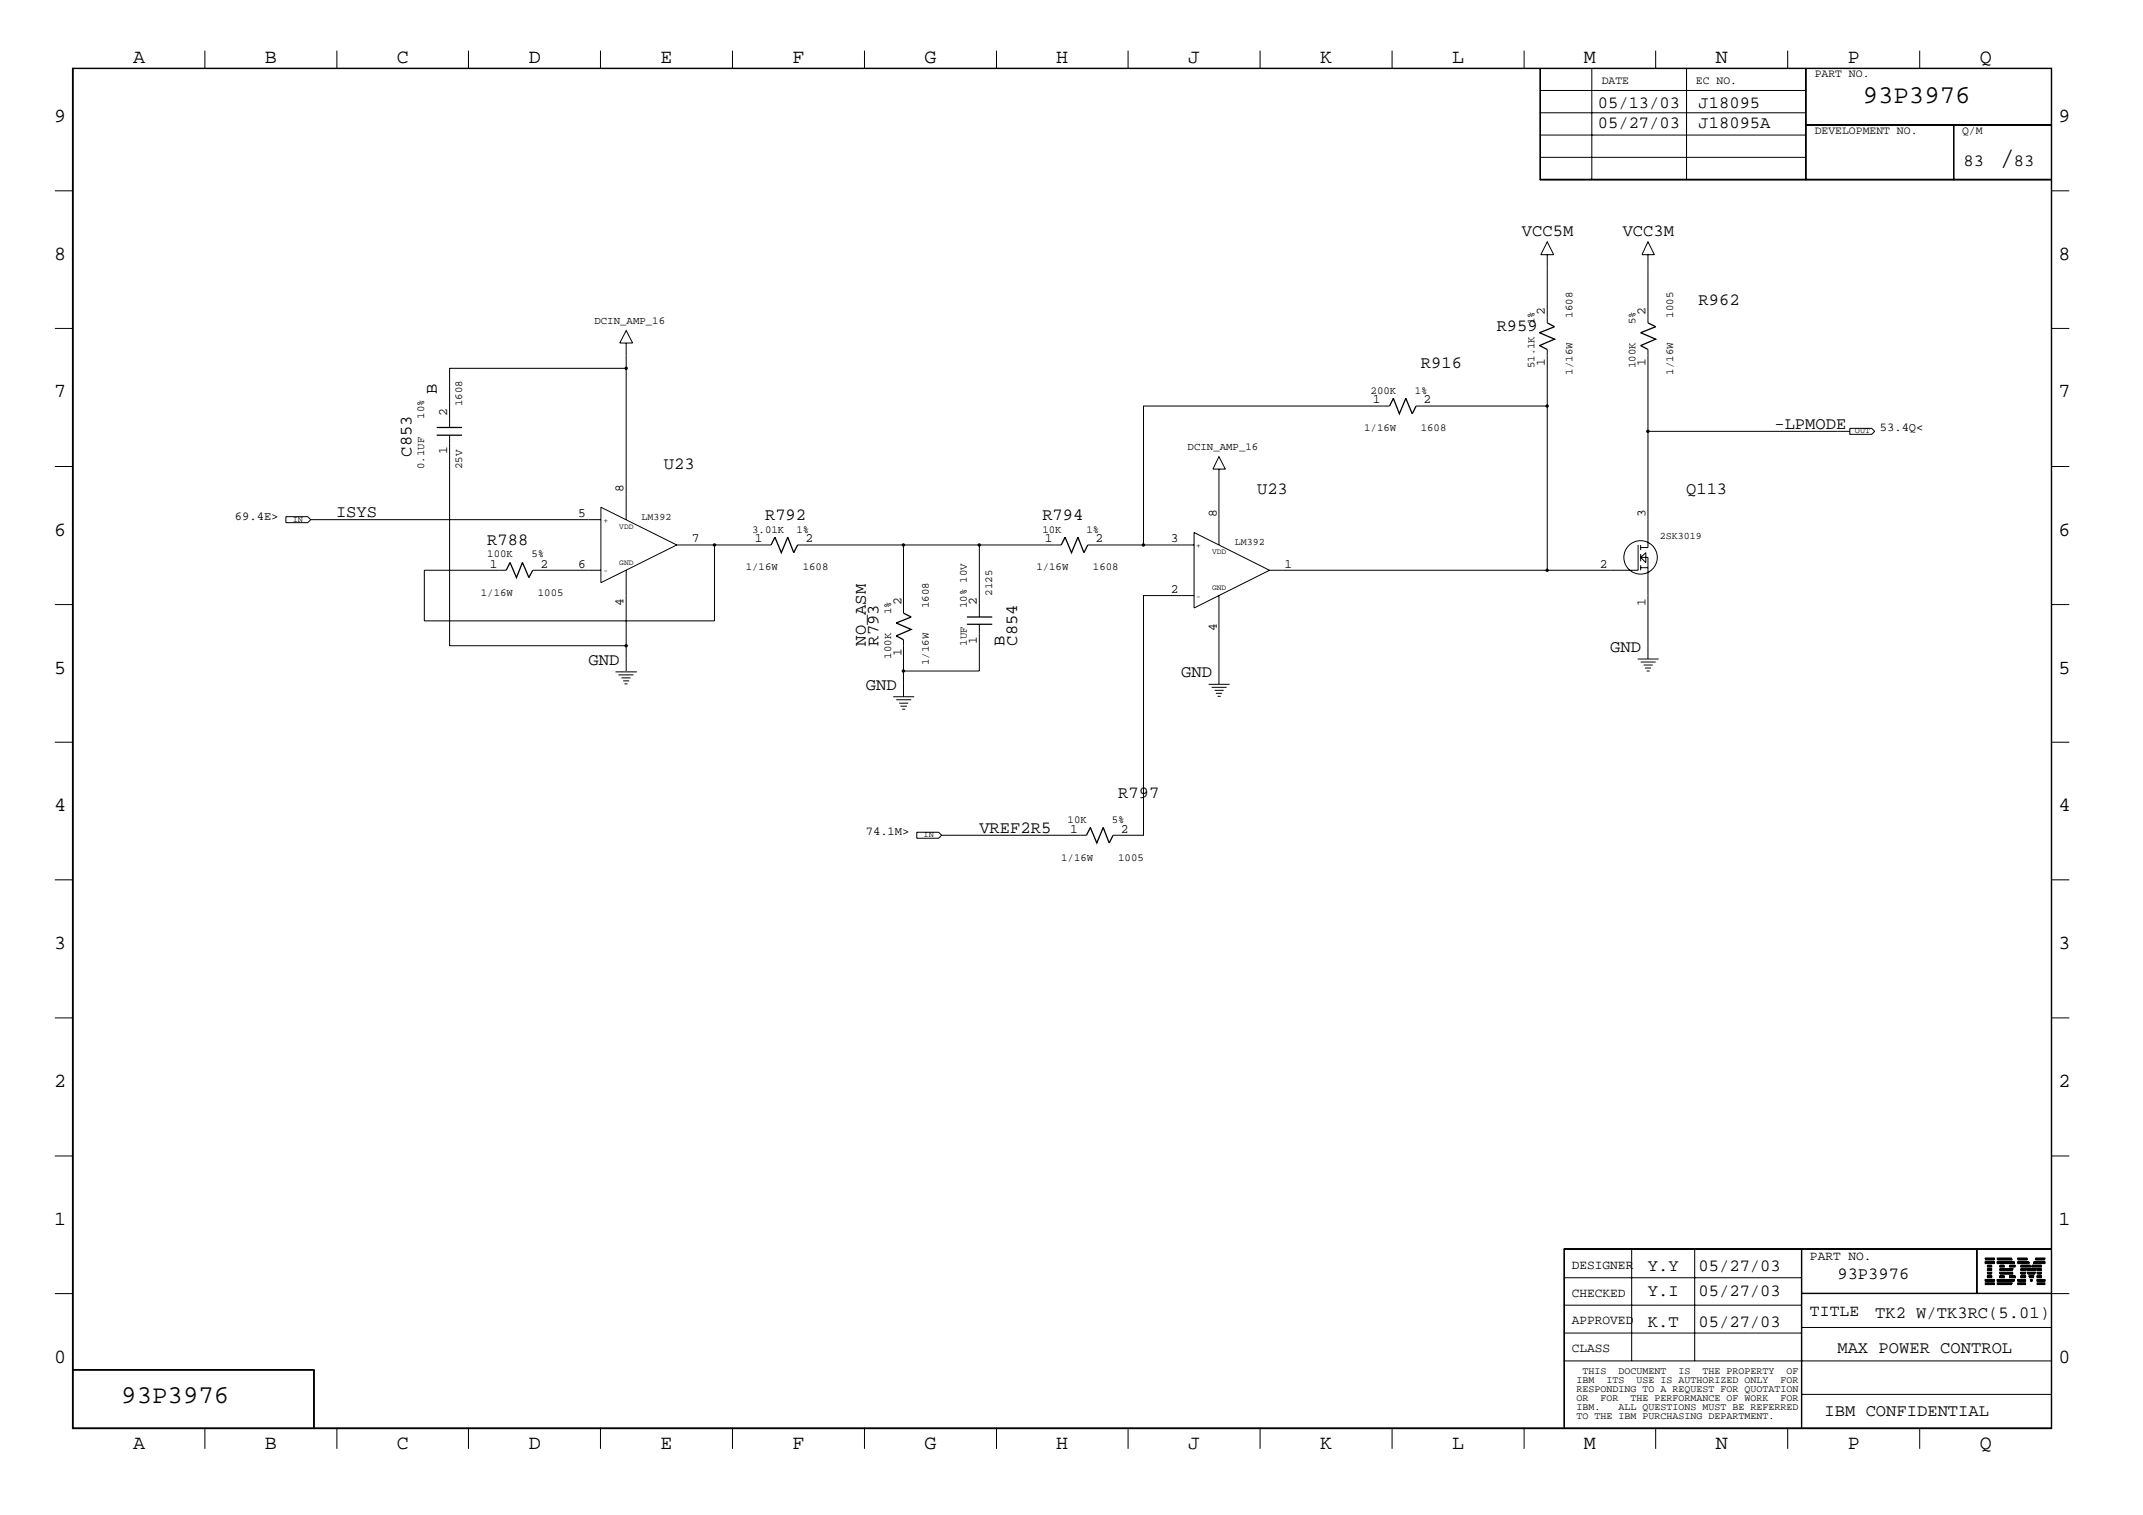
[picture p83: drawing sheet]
<svg xmlns="http://www.w3.org/2000/svg" width="423mm" height="299mm" viewBox="0 0 423 299" stroke-linecap="round" stroke-linejoin="round" font-family="sans-serif">
<defs><g id="words">
<text font-size="5.2" x="395" y="32.9">/</text>
<g font-size="5.1">
<text x="368" y="20.4">93P3976</text>
<text x="24" y="277.1">93P3976</text>
</g>
<g font-size="4">
<text x="26.3" y="12.4">A</text>
<text x="52.3" y="12.4">B</text>
<text x="78.4" y="12.4">C</text>
<text x="104.5" y="12.4">D</text>
<text x="130.5" y="12.4">E</text>
<text x="156.5" y="12.4">F</text>
<text x="182.6" y="12.4">G</text>
<text x="208.6" y="12.4">H</text>
<text x="234.7" y="12.4">J</text>
<text x="260.8" y="12.4">K</text>
<text x="286.9" y="12.4">L</text>
<text x="312.8" y="12.4">M</text>
<text x="338.9" y="12.4">N</text>
<text x="365" y="12.4">P</text>
<text x="391.1" y="12.4">Q</text>
<text x="10.7" y="24">9</text>
<text x="406.7" y="24">9</text>
<text x="10.7" y="51.3">8</text>
<text x="406.7" y="51.3">8</text>
<text x="10.7" y="78.5">7</text>
<text x="406.7" y="78.5">7</text>
<text x="10.7" y="105.7">6</text>
<text x="406.7" y="105.7">6</text>
<text x="10.7" y="133">5</text>
<text x="406.7" y="133">5</text>
<text x="10.7" y="160.2">4</text>
<text x="406.7" y="160.2">4</text>
<text x="10.7" y="187.4">3</text>
<text x="406.7" y="187.4">3</text>
<text x="10.7" y="214.5">2</text>
<text x="406.7" y="214.5">2</text>
<text x="10.7" y="241.8">1</text>
<text x="406.7" y="241.8">1</text>
<text x="10.7" y="269.1">0</text>
<text x="406.7" y="269.1">0</text>
<text x="26.3" y="286.1">A</text>
<text x="52.3" y="286.1">B</text>
<text x="78.4" y="286.1">C</text>
<text x="104.5" y="286.1">D</text>
<text x="130.5" y="286.1">E</text>
<text x="156.5" y="286.1">F</text>
<text x="182.6" y="286.1">G</text>
<text x="208.6" y="286.1">H</text>
<text x="234.7" y="286.1">J</text>
<text x="260.8" y="286.1">K</text>
<text x="286.9" y="286.1">L</text>
<text x="312.8" y="286.1">M</text>
<text x="338.9" y="286.1">N</text>
<text x="365" y="286.1">P</text>
<text x="391.1" y="286.1">Q</text>
</g>
<g font-size="3.4">
<text x="315.6" y="21.3">05/13/03</text>
<text x="335.5" y="21.3">J18095</text>
<text x="315.6" y="25.3">05/27/03</text>
<text x="335.5" y="25.3">J18095A</text>
<text x="387.9" y="32.9">83</text>
<text x="397.8" y="32.9">83</text>
<text x="300.7" y="46.6">VCC5M</text>
<text x="320.5" y="46.6">VCC3M</text>
<text x="295.7" y="65.3">R959</text>
<text x="335.5" y="60.3">R962</text>
<text x="86.3" y="77.7" transform="rotate(-90 86.3 77.7)">B</text>
<text x="280.7" y="72.7">R916</text>
<text x="350.5" y="84.7">-LPMODE</text>
<text x="81.3" y="90.2" transform="rotate(-90 81.3 90.2)">C853</text>
<text x="131.1" y="92.6">U23</text>
<text x="248.3" y="97.6">U23</text>
<text x="333.1" y="97.6">Q113</text>
<text x="66.4" y="102.1">ISYS</text>
<text x="96.3" y="107.6">R788</text>
<text x="151.1" y="102.6">R792</text>
<text x="205.9" y="102.6">R794</text>
<text x="116.2" y="131.3">GND</text>
<text x="171" y="127.5" transform="rotate(-90 171 127.5)">NO_ASM</text>
<text x="173.6" y="127.5" transform="rotate(-90 173.6 127.5)">R793</text>
<text x="198.5" y="127.5" transform="rotate(-90 198.5 127.5)">B</text>
<text x="200.9" y="127.5" transform="rotate(-90 200.9 127.5)">C854</text>
<text x="318.1" y="128.8">GND</text>
<text x="171" y="136.2">GND</text>
<text x="233.3" y="133.8">GND</text>
<text x="220.9" y="157.5">R797</text>
<text x="193.5" y="164.4">VREF2R5</text>
<text x="325.5" y="251">Y.Y</text>
<text x="335.5" y="251">05/27/03</text>
<text x="325.5" y="255.9">Y.I</text>
<text x="335.5" y="255.9">05/27/03</text>
<text x="363" y="252.6">93P3976</text>
<text x="325.5" y="262.1">K.T</text>
<text x="335.5" y="262.1">05/27/03</text>
<text x="370.4" y="260.2">TK2 W/TK3RC(5.01)</text>
<text x="363" y="267.1">MAX POWER CONTROL</text>
<text x="360.4" y="279.6">IBM CONFIDENTIAL</text>
</g>
<text font-size="3.2" x="357.5" y="259.9">TITLE</text>
<g font-size="2.5">
<text x="305.1" y="62.2" transform="rotate(-90 305.1 62.2)">2</text>
<text x="325" y="62.2" transform="rotate(-90 325 62.2)">2</text>
<text x="305.1" y="72.2" transform="rotate(-90 305.1 72.2)">1</text>
<text x="325" y="72.2" transform="rotate(-90 325 72.2)">1</text>
<text x="88.3" y="82.2" transform="rotate(-90 88.3 82.2)">2</text>
<text x="271.2" y="79.7">1</text>
<text x="281.2" y="79.7">2</text>
<text x="88.3" y="89.7" transform="rotate(-90 88.3 89.7)">1</text>
<text x="123.2" y="97.1" transform="rotate(-90 123.2 97.1)">8</text>
<text x="114.2" y="102.1">5</text>
<text x="136.7" y="107.1">7</text>
<text x="149.1" y="107.1">1</text>
<text x="159.1" y="107.1">2</text>
<text x="206.4" y="107.1">1</text>
<text x="216.4" y="107.1">2</text>
<text x="231.3" y="107.1">3</text>
<text x="240.4" y="102.1" transform="rotate(-90 240.4 102.1)">8</text>
<text x="325" y="102.1" transform="rotate(-90 325 102.1)">3</text>
<text x="96.8" y="112.1">1</text>
<text x="106.8" y="112.1">2</text>
<text x="114.2" y="112.1">6</text>
<text x="253.7" y="112.1">1</text>
<text x="316.1" y="112.1">2</text>
<text x="123.2" y="119.6" transform="rotate(-90 123.2 119.6)">4</text>
<text x="178.1" y="119.5" transform="rotate(-90 178.1 119.5)">2</text>
<text x="193" y="119.5" transform="rotate(-90 193 119.5)">2</text>
<text x="231.3" y="117.1">2</text>
<text x="325" y="119.6" transform="rotate(-90 325 119.6)">1</text>
<text x="240.4" y="124.5" transform="rotate(-90 240.4 124.5)">4</text>
<text x="178.1" y="129.5" transform="rotate(-90 178.1 129.5)">1</text>
<text x="193" y="127.1" transform="rotate(-90 193 127.1)">1</text>
<text x="211.4" y="164.4">1</text>
<text x="221.4" y="164.4">2</text>
<text x="310.5" y="250.5">DESIGNER</text>
<text x="357.5" y="248.8">PART NO.</text>
<text x="310.5" y="256">CHECKED</text>
<text x="310.5" y="261.5">APPROVED</text>
<text x="310.5" y="267">CLASS</text>
</g>
<g font-size="2.4">
<text x="371.3" y="85.2">53.4Q&lt;</text>
<text x="46.4" y="102.6">69.4E&gt;</text>
<text x="171" y="164.9">74.1M&gt;</text>
</g>
<g font-size="2.3">
<text x="316.4" y="16.6">DATE</text>
<text x="335" y="16.6">EC NO.</text>
<text x="358.5" y="15.2">PART NO.</text>
<text x="358.5" y="26.5">DEVELOPMENT NO.</text>
<text x="387.6" y="26.5">Q/M</text>
</g>
<g font-size="2.1">
<text x="117.4" y="64">DCIN_AMP_16</text>
<text x="303.1" y="64" transform="rotate(-90 303.1 64)">1%</text>
<text x="310.6" y="62.7" transform="rotate(-90 310.6 62.7)">1608</text>
<text x="323.1" y="64" transform="rotate(-90 323.1 64)">5%</text>
<text x="330.5" y="62.7" transform="rotate(-90 330.5 62.7)">1005</text>
<text x="270.8" y="77.7">200K</text>
<text x="279.5" y="77.7">1%</text>
<text x="303.1" y="72.7" transform="rotate(-90 303.1 72.7)">51.1K</text>
<text x="310.6" y="74" transform="rotate(-90 310.6 74)">1/16W</text>
<text x="323.1" y="72.7" transform="rotate(-90 323.1 72.7)">100K</text>
<text x="330.5" y="74" transform="rotate(-90 330.5 74)">1/16W</text>
<text x="83.8" y="82.7" transform="rotate(-90 83.8 82.7)">10%</text>
<text x="91.3" y="80.2" transform="rotate(-90 91.3 80.2)">1608</text>
<text x="234.6" y="88.9">DCIN_AMP_16</text>
<text x="269.5" y="85.2">1/16W</text>
<text x="280.7" y="85.2">1608</text>
<text x="83.8" y="92.6" transform="rotate(-90 83.8 92.6)">0.1UF</text>
<text x="91.3" y="92.6" transform="rotate(-90 91.3 92.6)">25V</text>
<text x="148.6" y="105.2">3.01K</text>
<text x="157.3" y="105.2">1%</text>
<text x="205.9" y="105.2">10K</text>
<text x="214.6" y="105.2">1%</text>
<text x="96.3" y="110.1">100K</text>
<text x="105" y="110.1">5%</text>
<text x="147.3" y="112.6">1/16W</text>
<text x="158.6" y="112.6">1608</text>
<text x="204.7" y="112.6">1/16W</text>
<text x="215.9" y="112.6">1608</text>
<text x="95" y="117.6">1/16W</text>
<text x="106.3" y="117.6">1005</text>
<text x="196" y="117.6" transform="rotate(-90 196 117.6)">2125</text>
<text x="176" y="121.3" transform="rotate(-90 176 121.3)">1%</text>
<text x="183.5" y="120.1" transform="rotate(-90 183.5 120.1)">1608</text>
<text x="191" y="120.1" transform="rotate(-90 191 120.1)">10% 10V</text>
<text x="176" y="130" transform="rotate(-90 176 130)">100K</text>
<text x="183.5" y="131.3" transform="rotate(-90 183.5 131.3)">1/16W</text>
<text x="191" y="127.5" transform="rotate(-90 191 127.5)">1UF</text>
<text x="210.9" y="162.5">10K</text>
<text x="219.6" y="162.5">5%</text>
<text x="209.6" y="169.9">1/16W</text>
<text x="220.9" y="169.9">1005</text>
</g>
<g font-size="2">
<text x="126.7" y="102.6">LM392</text>
<text x="243.9" y="107.6">LM392</text>
<text x="327.9" y="106.3">2SK3019</text>
<text x="311.4" y="273.1">IBM</text>
<text x="311.4" y="274.9">RESPONDING TO A REQUEST FOR QUOTATION</text>
<text x="312.6" y="271.4">THIS</text>
<text x="317.3" y="273.1">ITS</text>
<text x="319.7" y="271.4">DOCUMENT</text>
<text x="323.3" y="273.1">USE IS AUTHORIZED ONLY</text>
<text x="331.6" y="271.4">IS</text>
<text x="336.3" y="271.4">THE PROPERTY</text>
<text x="351.7" y="273.1">FOR</text>
<text x="352.9" y="271.4">OF</text>
<text x="311.4" y="276.6">OR</text>
<text x="311.4" y="278.5">IBM.</text>
<text x="311.4" y="280.2">TO THE IBM PURCHASING DEPARTMENT.</text>
<text x="316.1" y="276.6">FOR</text>
<text x="319.7" y="278.5">ALL QUESTIONS MUST BE REFERRED</text>
<text x="322.1" y="276.6">THE PERFORMANCE OF WORK</text>
<text x="351.7" y="276.6">FOR</text>
</g>
<g font-size="1.7">
<text x="366.4" y="85.6">OUT</text>
<text x="57.8" y="103">IN</text>
<text x="182.5" y="165.4">IN</text>
</g>
<g font-size="1.6">
<text x="119.2" y="103.3">+</text>
<text x="122.3" y="104.5">VDD</text>
<text x="119.2" y="113.2">-</text>
<text x="122.3" y="111.6">GND</text>
<text x="236.3" y="108.3">+</text>
<text x="239.4" y="109.5">VDD</text>
<text x="236.3" y="118.2">-</text>
<text x="239.4" y="116.6">GND</text>
</g>
</g></defs>
<path d="M305.6 63.8l1.5 .7-3 1.2 3 1.3-3 1.2 1.5 .8M325.5 63.8l1.6 .7-3 1.2 3 1.3-3 1.2 1.4 .8M86.3 85.9h5M86.3 84.4h5M274.5 80.2l.8-1.5 1.1 3 1.3-3 1.3 3 .7-1.5M100 112.6l.8-1.5 1.2 2.9 1.2-2.9 1.3 2.9 .7-1.4M152.3 107.6l.8-1.5 1.2 3 1.3-3 1.2 3 .8-1.5M209.6 107.6l.8-1.5 1.3 3 1.2-3 1.2 3 .8-1.5M178.5 121.1l1.5 .7-3 1.2 3 1.3-3 1.3 1.5 .7M191 123.3h5M191 121.8h5M214.6 164.9l.8-1.5 1.3 3.1 1.2-3.1 1.2 3.1 .8-1.6" fill="none" stroke="#000" stroke-width=".25"/>
<g fill="none" stroke="#000" stroke-width=".2">
<path d="M14.3 13.5h391v268.6h-391zM14.5 13.5h390.7v268.4h-390.7zM40.5 10v3.5M66.5 10v3.5M92.5 10v3.5M118.6 10v3.5M144.7 10v3.5M170.8 10v3.5M196.8 10v3.5M222.8 10v3.5M248.9 10v3.5M275 10v3.5"/>
<path d="M301.1 10v3.5M304.2 13.5v22.1h101.1M304.2 17.9h52.5M304.3 13.5v22.1M314.5 13.5v22.1M327.1 10v3.5M333.2 13.5v22.1M353.1 10v3.5M356.7 13.5v22.1M356.8 13.5v22.1M379.2 10v3.5M10.8 37.7h3.5"/>
<path d="M304.2 35.4h101.1M304.2 26.7h52.5M304.2 22.3h52.5M304.3 31.1h52.4M356.7 24.7h48.6M356.7 24.6h48.6M385.9 24.7v10.9M386 24.7v10.9M405.3 37.7h3.5M305.6 47.8l1.3 2.5h-2.5zM305.6 50.3v13.5M325.5 47.8l1.3 2.5h-2.4z"/>
<path d="M325.5 50.3v13.5M10.8 64.9h3.5M123.7 65.3l1.3 2.4h-2.6zM123.7 67.7v5h-34.9v11.7M123.7 72.7v29.9M305.6 69v11.2h-25.9M325.5 69v39.1h-1.4M405.3 64.9h3.5M10.8 92.1h3.5M88.8 85.9v41.6h34.9v5M240.8 90.2l1.3 2.4h-2.5zM240.8 92.6v15"/>
<path d="M274.5 80.2h-48.6v27.4h-11M305.6 80.2v32.4h18v-5M325.5 85.2h39.9M365.4 84.6h4.3l.6 .6-.6 .6h-4.3zM405.3 92.1h3.5M10.8 119.4h3.5M56.5 102h4.3l.6 .6-.6 .6h-4.3zM61.4 102.6h57.3M105.2 112.6h13.5M118.7 100.2l15 7.4-15 7.5zM123.7 112.6v14.9M133.7 107.6h18.6"/>
<path d="M141.1 107.6v15h-57.3v-10h16.2M157.6 107.6h52M178.5 107.6v13.5M193.5 107.6v14.2M225.9 107.6h10M235.9 117.6h-10v47.3h-6M235.9 105.2l14.9 7.4-14.9 7.5zM240.8 117.6v17.4M250.8 112.6h54.8M324.1 110.1h1.4v19.9M324.1 110.1l1-1v2zM324.1 107.6v1"/>
<path d="M324.1 109.4v1.4M324.1 111.6v1M324.1 112.1h1.4M405.3 119.4h3.5M121.6 132.7h4.2M122.2 133.3h2.9M122.8 133.9h1.7M123.1 134.5h1.2M123.4 135h.6M176.4 137.6h4.2M177 138.2h3M177.6 138.9h1.8"/>
<path d="M177.9 139.4h1.3M178.5 126.3v6.2M193.5 123.3v9.2h-15v5M238.8 135.1h4.1M239.4 135.7h2.9M239.9 136.3h1.8M240.2 136.9h1.2M240.5 137.5h.6M323.5 130.1h4.2M324.1 130.7h3M324.7 131.3h1.8M325 131.9h1.1"/>
<path d="M325.3 132.5h.6M10.8 146.6h3.5M178.2 140h.6M405.3 146.6h3.5M10.8 173.7h3.5M181.1 164.3h4.3l.6 .6-.6 .6h-4.3zM186 164.9h28.6M405.3 173.7h3.5M10.8 201h3.5M405.3 201h3.5M10.8 228.3h3.5M405.3 228.3h3.5"/>
<path d="M10.8 255.4h3.5M308.9 246.7h96.4M308.9 257.7h47M308.9 252.3h47M309 246.5v35.4M322.3 246.5v22.2M334.8 246.5v22.2M355.9 246.5v35.4M355.9 255.4h49.4M355.9 255.4h52.9M390.5 246.5v8.9M390.6 246.5v8.9"/>
<path d="M392.2 253.6l1.8 .1zM392.2 253.3l1.8 .1zM392.2 252.9l1.8 .1zM392.2 252.7h1.8v.2h-1.8zM392.2 252.6l1.8 .1zM392.2 249.3h1.8v.2h-1.8zM392.2 249.3h1.8zM392.2 249.1l1.8 .1zM392.2 248.6l1.8 .1zM392.2 248.4l1.8 .1zM392.2 253.5h1.8h-1.8M392.2 248.8h1.8h-1.8"/>
<path d="M392.6 252.2l.8 .1zM392.6 252.1h.8zM392.6 251.9h.8v.2h-.8zM392.6 251.4l.8 .1zM392.6 251.2l.8 .1zM392.6 250.8l.8 .1zM392.6 250.5l.8 .1zM392.6 250.1l.8 .1zM392.6 249.9l.8 .1zM392.6 251.5h.8h-.8M392.6 250.7h.8h-.8M392.6 249.9h.8h-.8"/>
<path d="M394.5 253.6l2.8 .1zM394.5 253.3l3 .1zM394.5 248.6l2.9 .1zM394.5 248.4l2.8 .1zM394.5 252.9l3.3 .1zM394.5 252.7h3.4v.2h-3.4zM394.5 252.6l3.4 .1zM394.5 249.3h3.4v.2h-3.4zM394.5 249.3h3.4zM394.5 249.1l3.3 .1zM394.5 253.5h2.9h-2.9M394.5 248.8h3h-3"/>
<path d="M395.1 251.4l2.5 .1zM395.1 251.2l2.4 .1zM395.1 250.8l2.4 .1zM395.1 250.5l2.6 .1zM395.1 252.2l.8 .1zM395.1 252.1h.8zM395.1 251.9h.8v.2h-.8zM395.1 250.1l.8 .1zM395.1 249.9l.8 .1zM395.1 251.5h2.6h-2.6M395.1 250.7h2.5h-2.5M395.1 249.9h.8h-.8"/>
<path d="M397 252.2l1.1 .1zM397 252.1h1.1zM397 251.9h1v.2h-1zM397 250.1l1 .1zM397 249.9l1.1 .1zM397 249.9h1.1h-1.1M398.6 253.6l1.5 .1zM398.6 253.3l1.5 .1zM398.6 252.9l1.5 .1zM398.6 252.7h1.5v.2h-1.5zM398.6 252.6l1.5 .1zM398.6 249.3h2.2v.2h-2.2z"/>
<path d="M398.6 249.3h2.2zM398.6 249.1l2.1 .1zM398.6 248.6l1.9 .1zM398.6 248.4l1.8 .1zM398.6 253.5h1.5h-1.5M398.6 248.8h1.9h-1.9M399.2 252.2l.9 .1zM399.2 252.1h.9zM399.2 251.9h.9v.2h-.9zM399.2 251.4l.9 .1zM399.2 251.2l.9 .1zM399.2 250.8l.9 .1z"/>
<path d="M399.2 250.5l.9 .1zM399.2 250.1l2 .1zM399.2 249.9l2 .1zM399.2 251.5h.9h-.9M399.2 250.7h.9h-.9M399.2 249.9h1.9h-1.9M400.3 250.5l2 .1zM400.3 250.7h1.9h-1.9M400.4 250.8l1.8 .1zM400.5 251.2l1.6 .1zM400.6 251.4l1.4 .1zM400.6 251.5h1.4h-1.4"/>
<path d="M400.8 251.9h.9v.2h-.9zM400.9 252.1h.8zM401 252.2l.7 .1zM401.1 252.6l.3 .1zM401.2 252.9l.2 .1zM401.2 252.7h.2v.2h-.2zM401.4 250.1l1.9 .1zM401.4 249.9l1.9 .1zM401.4 249.9h1.9h-1.9M401.7 249.3h2.2v.2h-2.2zM401.8 249.3h2.1zM401.8 249.1l2.1 .1z"/>
<path d="M402.1 248.6l1.8 .1zM402.1 248.8h1.8h-1.8M402.2 248.4l1.7 .1zM402.4 253.6l1.5 .1zM402.4 253.3l1.5 .1zM402.4 252.9l1.5 .1zM402.4 252.7h1.5v.2h-1.5zM402.4 252.6l1.5 .1zM402.4 252.2l.9 .1zM402.4 252.1h.9zM402.4 251.9h.9v.2h-.9zM402.4 251.4l.9 .1z"/>
<path d="M402.4 251.2l.9 .1zM402.4 250.8l.9 .1zM402.4 250.5l.9 .1zM402.4 253.5h1.5h-1.5M402.4 251.5h.9h-.9M402.4 250.7h.9h-.9M405.3 246.5h-96.4v35.4M14.3 270.4h47.8v11.5M14.3 270.6h47.8M62 270.4v11.5M308.9 268.7h96.4M308.9 263.2h47"/>
<path d="M355.9 275.3h49.4M355.9 262.1h49.4M40.5 281.9v4.2M66.5 281.9v4.2M92.5 281.9v4.2M118.6 281.9v4.2M144.7 281.9v4.2M170.8 281.9v4.2M196.8 281.9v4.2M222.8 281.9v4.2M248.9 281.9v4.2M275 281.9v4.2"/>
<path d="M301.1 281.9v4.2M327.1 281.9v4.2M353.1 281.9v4.2M379.2 281.9v4.2"/>
<circle cx="324.1" cy="110.1" r="3.3"/>
</g>
<g fill="#000">
<circle cx="123.7" cy="72.7" r=".34"/>
<circle cx="305.6" cy="80.2" r=".34"/>
<circle cx="325.5" cy="85.2" r=".34"/>
<circle cx="141.1" cy="107.6" r=".34"/>
<circle cx="178.5" cy="107.6" r=".34"/>
<circle cx="193.4" cy="107.6" r=".34"/>
<circle cx="225.9" cy="107.6" r=".34"/>
<circle cx="305.6" cy="112.6" r=".34"/>
<circle cx="123.7" cy="127.5" r=".34"/>
<circle cx="178.5" cy="132.5" r=".34"/>
</g>
<use href="#words"/>
</svg>
